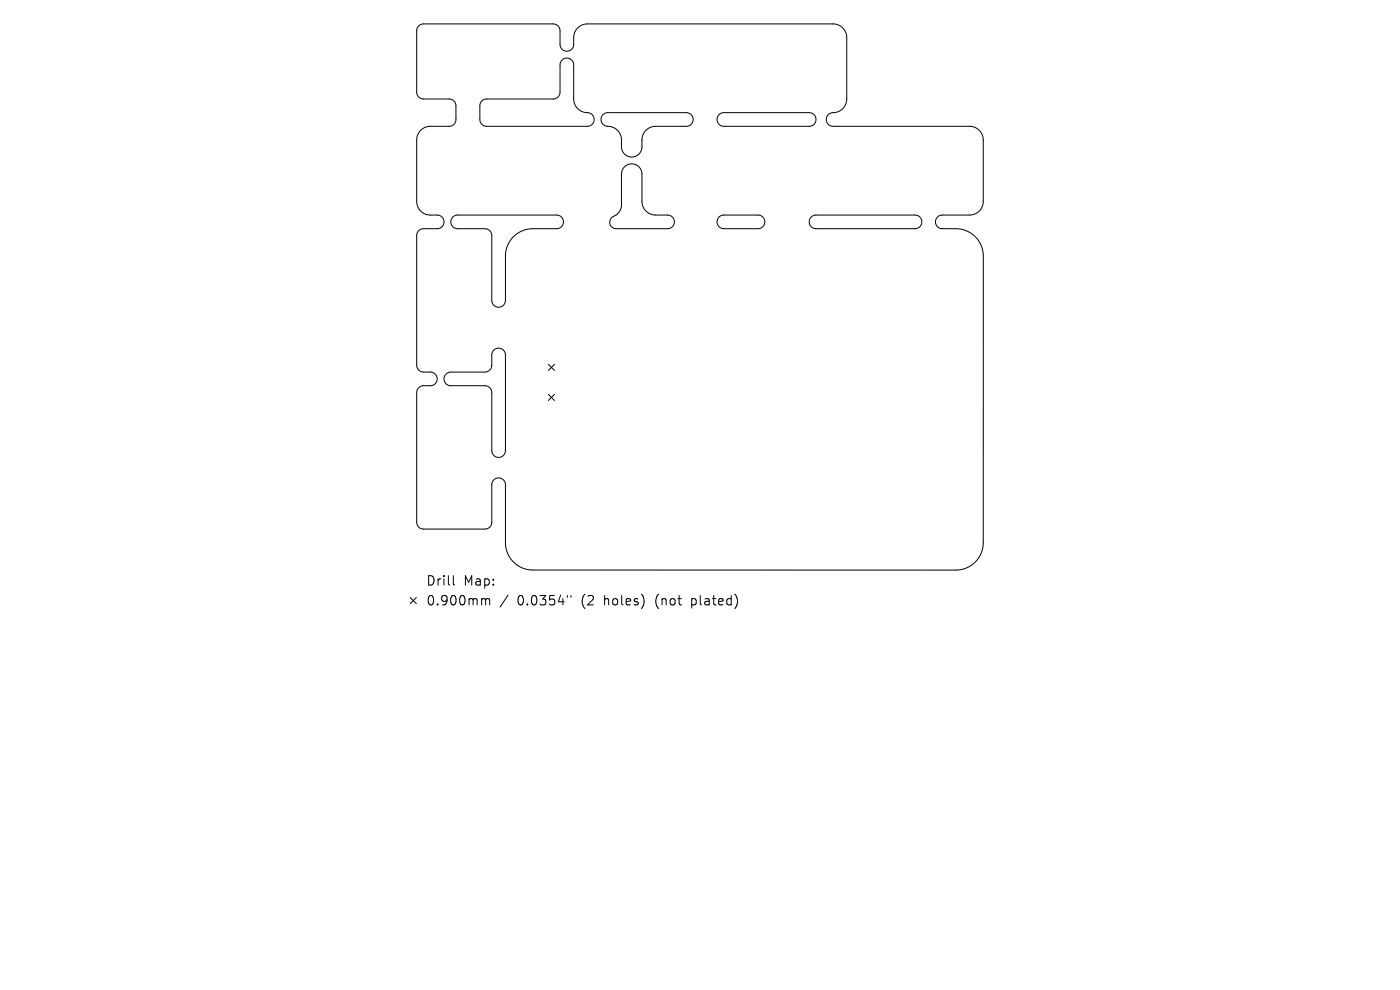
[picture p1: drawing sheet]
<svg xmlns="http://www.w3.org/2000/svg" width="297mm" height="210mm" viewBox="0 0 297 210" stroke-linecap="round" stroke-linejoin="round" font-family="sans-serif">
<defs><g id="words">
<g font-size="2.8">
<text x="90.3" y="124.5">Drill</text>
<text x="98.3" y="124.5">Map:</text>
<text x="90.3" y="128.7">0.900mm</text>
<text x="109.8" y="128.7">0.0354&quot;</text>
<text x="123.5" y="128.7">(2</text>
<text x="128.5" y="128.7">holes)</text>
<text x="139.5" y="128.7">(not</text>
<text x="147.3" y="128.7">plated)</text>
</g>
</g></defs>
<g fill="none" stroke="#000" stroke-width=".21">
<path d="M88.8 5.5l.4-.3 .6-.1h27.6a1.45 1.45 0 0 1 1.4 1.4v3a1.45 1.45 0 0 0 1.5 1.4 1.45 1.45 0 0 0 1.4-1.5v-1.7a2.9 2.9 0 0 1 2.9-2.6h52.4a2.9 2.9 0 0 1 2.6 2.9v13.3a3.1 3.1 0 0 1-3.4 2.7 1.45 1.45 0 0 0-.9 1.6 1.45 1.45 0 0 0 1.4 1.2h29.2a2.9 2.9 0 0 1 2.7 2.9v13.3a2.9 2.9 0 0 1-2.9 2.6h-5.9a1.45 1.45 0 0 0-1.3 1.5 1.45 1.45 0 0 0 1.4 1.4h3.4a5.8 5.8 0 0 1 5.3 5.8v61.3a5.8 5.8 0 0 1-5.8 5.3h-90.3a5.8 5.8 0 0 1-5.3-5.8v-12.4a1.45 1.45 0 0 0-1.5-1.3 1.45 1.45 0 0 0-1.4 1.4v8.1a1.45 1.45 0 0 1-1.4 1.3h-13.2a1.45 1.45 0 0 1-1.3-1.4v-27.7a1.45 1.45 0 0 1 1.4-1.3h1.6a1.45 1.45 0 0 0 1.3-1.5 1.45 1.45 0 0 0-1.4-1.4h-1.6a1.45 1.45 0 0 1-1.3-1.4v-27.7a1.45 1.45 0 0 1 1.4-1.3h3.1a1.45 1.45 0 0 0 1.3-1.5 1.45 1.45 0 0 0-1.5-1.4h-1.7a2.9 2.9 0 0 1-2.6-2.9v-13.3a2.9 2.9 0 0 1 2.9-2.6h4.1a1.45 1.45 0 0 0 1.3-1.5v-3a1.45 1.45 0 0 0-1.4-1.3h-5.6a1.45 1.45 0 0 1-1.3-1.4v-13.1l.1-.6zM102.2 21.4l.5-.3 .5-.1h14.2a1.45 1.45 0 0 0 1.4-1.4v-5.8a1.45 1.45 0 0 1 1.5-1.5 1.45 1.45 0 0 1 1.4 1.5v7.2a3.1 3.1 0 0 0 3.4 3 1.45 1.45 0 0 1 .9 1.6 1.45 1.45 0 0 1-1.4 1.2h-21.4a1.45 1.45 0 0 1-1.4-1.5v-3zM127.9 24.3l.4-.3 .6-.1h16.7a1.45 1.45 0 0 1 1.4 1.4 1.45 1.45 0 0 1-1.4 1.5h-6.5a2.9 2.9 0 0 0-2.9 2.9v1.4a2.17 2.17 0 0 1-2.2 2.2 2.17 2.17 0 0 1-2.2-2.2v-1.4a3.1 3.1 0 0 0-3.3-3 1.45 1.45 0 0 1-.6-2.4zM132.5 35.4a2.17 2.17 0 0 1 2.3-.5 2.17 2.17 0 0 1 1.4 2v5.8a2.9 2.9 0 0 0 2.9 2.9h2.5a1.45 1.45 0 0 1 1.5 1.5 1.45 1.45 0 0 1-1.5 1.4h-10.9a1.37 1.37 0 0 1-1.3-1.1 1.37 1.37 0 0 1 .7-1.5 2.64 2.64 0 0 0 1.7-2.4l.1-6.8 .1-.7zM152.5 24.3l.5-.3 .6-.1h18.1a1.45 1.45 0 0 1 1.4 1.4 1.45 1.45 0 0 1-1.4 1.5h-18.1a1.45 1.45 0 0 1-1.4-.9 1.45 1.45 0 0 1 .3-1.6zM96.1 46l.5-.3 .5-.1h21a1.45 1.45 0 0 1 1.4 1.5 1.45 1.45 0 0 1-1.4 1.4h-5.1a5.8 5.8 0 0 0-5.8 5.8v9.4a1.45 1.45 0 0 1-1.4 1.5 1.45 1.45 0 0 1-1.5-1.5v-13.7a1.45 1.45 0 0 0-1.4-1.5h-5.8a1.45 1.45 0 0 1-1.3-.9 1.45 1.45 0 0 1 .3-1.6zM152.5 46l.9-.4h7.4a1.45 1.45 0 0 1 1.5 1.5 1.45 1.45 0 0 1-1.5 1.4h-7.2a1.45 1.45 0 0 1-1.4-.9 1.45 1.45 0 0 1 .3-1.6zM172.1 46l.5-.3 .5-.1h21a1.45 1.45 0 0 1 1.5 1.5 1.45 1.45 0 0 1-1.5 1.4h-21a1.45 1.45 0 0 1-1.3-.9 1.45 1.45 0 0 1 .3-1.6zM94.6 79.4l.9-.5h7.4a1.45 1.45 0 0 0 1.4-1.4v-2.2a1.45 1.45 0 0 1 1.5-1.4 1.45 1.45 0 0 1 1.4 1.4v20.3a1.45 1.45 0 0 1-1.4 1.4 1.45 1.45 0 0 1-1.5-1.4v-12.3a1.45 1.45 0 0 0-1.4-1.5h-7.3a1.45 1.45 0 0 1-1.3-.9 1.45 1.45 0 0 1 .3-1.5zM116.3 77.3l1.3 1.3M117.6 77.3l-1.3 1.3M116.3 83.7l1.3 1.3"/>
<path d="M117.6 83.7l-1.3 1.3M87 126.8l1.3 1.3M88.3 126.8l-1.3 1.3M96.2 122.1v1.7l.3 .3M102.5 127l.4 .1 .1 .2M103 127.3l.3-.3 .5 .1 .1 1.2M103 127.3v1M107.8 126.2l-1.7 2.6M120.4 126.3v.4M121.1 126.3v.4"/>
</g>
<use href="#words"/>
</svg>
